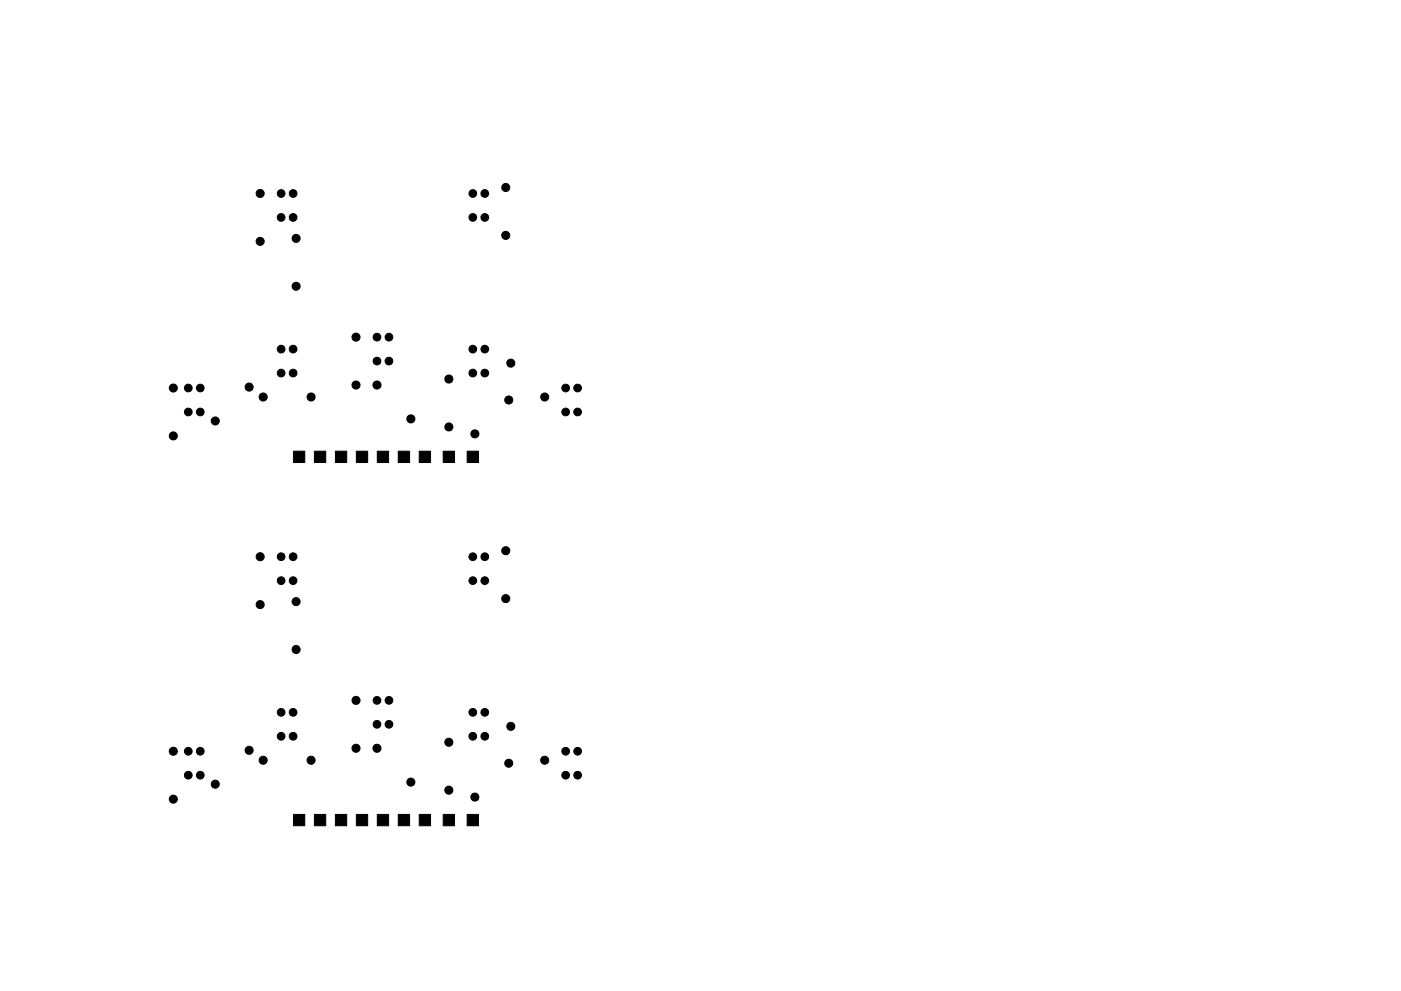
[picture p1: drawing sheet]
<svg xmlns="http://www.w3.org/2000/svg" width="297mm" height="210mm" viewBox="0 0 297 210" stroke-linecap="round" stroke-linejoin="round" font-family="sans-serif">
<g fill="#000" stroke="#000" stroke-width=".21">
<path d="M62.2 95.7h2.4v2.4h-2.4zM66.7 95.7h2.4v2.4h-2.4zM71.1 95.7h2.4v2.4h-2.4zM75.6 95.7h2.4v2.4h-2.4zM80 95.7h2.4v2.4h-2.4zM84.4 95.7h2.4v2.4h-2.4zM88.9 95.7h2.4v2.4h-2.4zM94 95.7h2.4v2.4h-2.4zM99 95.7h2.4v2.4h-2.4zM62.2 172.8h2.4v2.4h-2.4zM66.7 172.8h2.4v2.4h-2.4zM71.1 172.8h2.4v2.4h-2.4z"/>
<path d="M75.6 172.8h2.4v2.4h-2.4zM80 172.8h2.4v2.4h-2.4zM84.4 172.8h2.4v2.4h-2.4zM88.9 172.8h2.4v2.4h-2.4zM94 172.8h2.4v2.4h-2.4zM99 172.8h2.4v2.4h-2.4z"/>
<circle cx="107.2" cy="39.8" r=".86"/>
<circle cx="55.2" cy="51.2" r=".86"/>
<circle cx="55.2" cy="41.1" r=".85"/>
<circle cx="59.6" cy="41.1" r=".82"/>
<circle cx="59.6" cy="46.1" r=".82"/>
<circle cx="62.1" cy="41.1" r=".82"/>
<circle cx="62.1" cy="46.1" r=".82"/>
<circle cx="62.8" cy="50.6" r=".86"/>
<circle cx="100.2" cy="41.1" r=".82"/>
<circle cx="100.2" cy="46.1" r=".82"/>
<circle cx="102.8" cy="41.1" r=".82"/>
<circle cx="102.8" cy="46.1" r=".82"/>
<circle cx="107.2" cy="49.9" r=".86"/>
<circle cx="59.6" cy="74.1" r=".82"/>
<circle cx="59.6" cy="79.2" r=".82"/>
<circle cx="62.1" cy="74.1" r=".82"/>
<circle cx="62.1" cy="79.2" r=".82"/>
<circle cx="62.8" cy="60.7" r=".86"/>
<circle cx="75.5" cy="71.5" r=".85"/>
<circle cx="79.9" cy="71.5" r=".82"/>
<circle cx="79.9" cy="76.6" r=".82"/>
<circle cx="82.5" cy="71.5" r=".82"/>
<circle cx="82.5" cy="76.6" r=".82"/>
<circle cx="100.2" cy="74.1" r=".82"/>
<circle cx="100.2" cy="79.2" r=".82"/>
<circle cx="102.8" cy="74.1" r=".82"/>
<circle cx="102.8" cy="79.2" r=".82"/>
<circle cx="108.3" cy="77" r=".85"/>
<circle cx="36.7" cy="92.5" r=".86"/>
<circle cx="36.7" cy="82.3" r=".85"/>
<circle cx="39.9" cy="87.4" r=".82"/>
<circle cx="39.9" cy="82.3" r=".82"/>
<circle cx="42.5" cy="87.4" r=".82"/>
<circle cx="42.5" cy="82.3" r=".82"/>
<circle cx="45.6" cy="89.3" r=".86"/>
<circle cx="52.8" cy="82.1" r=".85"/>
<circle cx="55.8" cy="84.2" r=".85"/>
<circle cx="66" cy="84.2" r=".86"/>
<circle cx="75.5" cy="81.7" r=".86"/>
<circle cx="79.9" cy="81.7" r=".86"/>
<circle cx="87.1" cy="88.9" r=".86"/>
<circle cx="95.2" cy="80.4" r=".86"/>
<circle cx="95.2" cy="90.6" r=".86"/>
<circle cx="100.7" cy="92.1" r=".86"/>
<circle cx="107.9" cy="84.9" r=".86"/>
<circle cx="115.5" cy="84.2" r=".86"/>
<circle cx="119.9" cy="87.4" r=".82"/>
<circle cx="119.9" cy="82.3" r=".82"/>
<circle cx="122.5" cy="87.4" r=".82"/>
<circle cx="122.5" cy="82.3" r=".82"/>
<circle cx="55.2" cy="118.1" r=".85"/>
<circle cx="59.6" cy="118.1" r=".82"/>
<circle cx="62.1" cy="118.1" r=".82"/>
<circle cx="100.2" cy="118.1" r=".82"/>
<circle cx="102.8" cy="118.1" r=".82"/>
<circle cx="107.2" cy="116.8" r=".86"/>
<circle cx="55.2" cy="128.3" r=".86"/>
<circle cx="59.6" cy="123.2" r=".82"/>
<circle cx="62.1" cy="123.2" r=".82"/>
<circle cx="62.8" cy="127.6" r=".86"/>
<circle cx="62.8" cy="137.8" r=".86"/>
<circle cx="100.2" cy="123.2" r=".82"/>
<circle cx="102.8" cy="123.2" r=".82"/>
<circle cx="107.2" cy="127" r=".86"/>
<circle cx="36.7" cy="159.4" r=".85"/>
<circle cx="39.9" cy="159.4" r=".82"/>
<circle cx="42.5" cy="159.4" r=".82"/>
<circle cx="52.8" cy="159.2" r=".85"/>
<circle cx="59.6" cy="151.1" r=".82"/>
<circle cx="59.6" cy="156.2" r=".82"/>
<circle cx="62.1" cy="151.1" r=".82"/>
<circle cx="62.1" cy="156.2" r=".82"/>
<circle cx="75.5" cy="158.8" r=".86"/>
<circle cx="75.5" cy="148.6" r=".85"/>
<circle cx="79.9" cy="158.8" r=".86"/>
<circle cx="79.9" cy="148.6" r=".82"/>
<circle cx="79.9" cy="153.7" r=".82"/>
<circle cx="82.5" cy="148.6" r=".82"/>
<circle cx="82.5" cy="153.7" r=".82"/>
<circle cx="95.2" cy="157.5" r=".86"/>
<circle cx="100.2" cy="151.1" r=".82"/>
<circle cx="100.2" cy="156.2" r=".82"/>
<circle cx="102.8" cy="151.1" r=".82"/>
<circle cx="102.8" cy="156.2" r=".82"/>
<circle cx="108.3" cy="154.1" r=".85"/>
<circle cx="119.9" cy="159.4" r=".82"/>
<circle cx="122.5" cy="159.4" r=".82"/>
<circle cx="36.7" cy="169.5" r=".86"/>
<circle cx="39.9" cy="164.5" r=".82"/>
<circle cx="42.5" cy="164.5" r=".82"/>
<circle cx="45.6" cy="166.4" r=".86"/>
<circle cx="55.8" cy="161.3" r=".85"/>
<circle cx="66" cy="161.3" r=".86"/>
<circle cx="87.1" cy="165.9" r=".86"/>
<circle cx="95.2" cy="167.6" r=".86"/>
<circle cx="100.7" cy="169.1" r=".86"/>
<circle cx="107.9" cy="161.9" r=".86"/>
<circle cx="115.5" cy="161.3" r=".86"/>
<circle cx="119.9" cy="164.5" r=".82"/>
<circle cx="122.5" cy="164.5" r=".82"/>
</g>
</svg>
